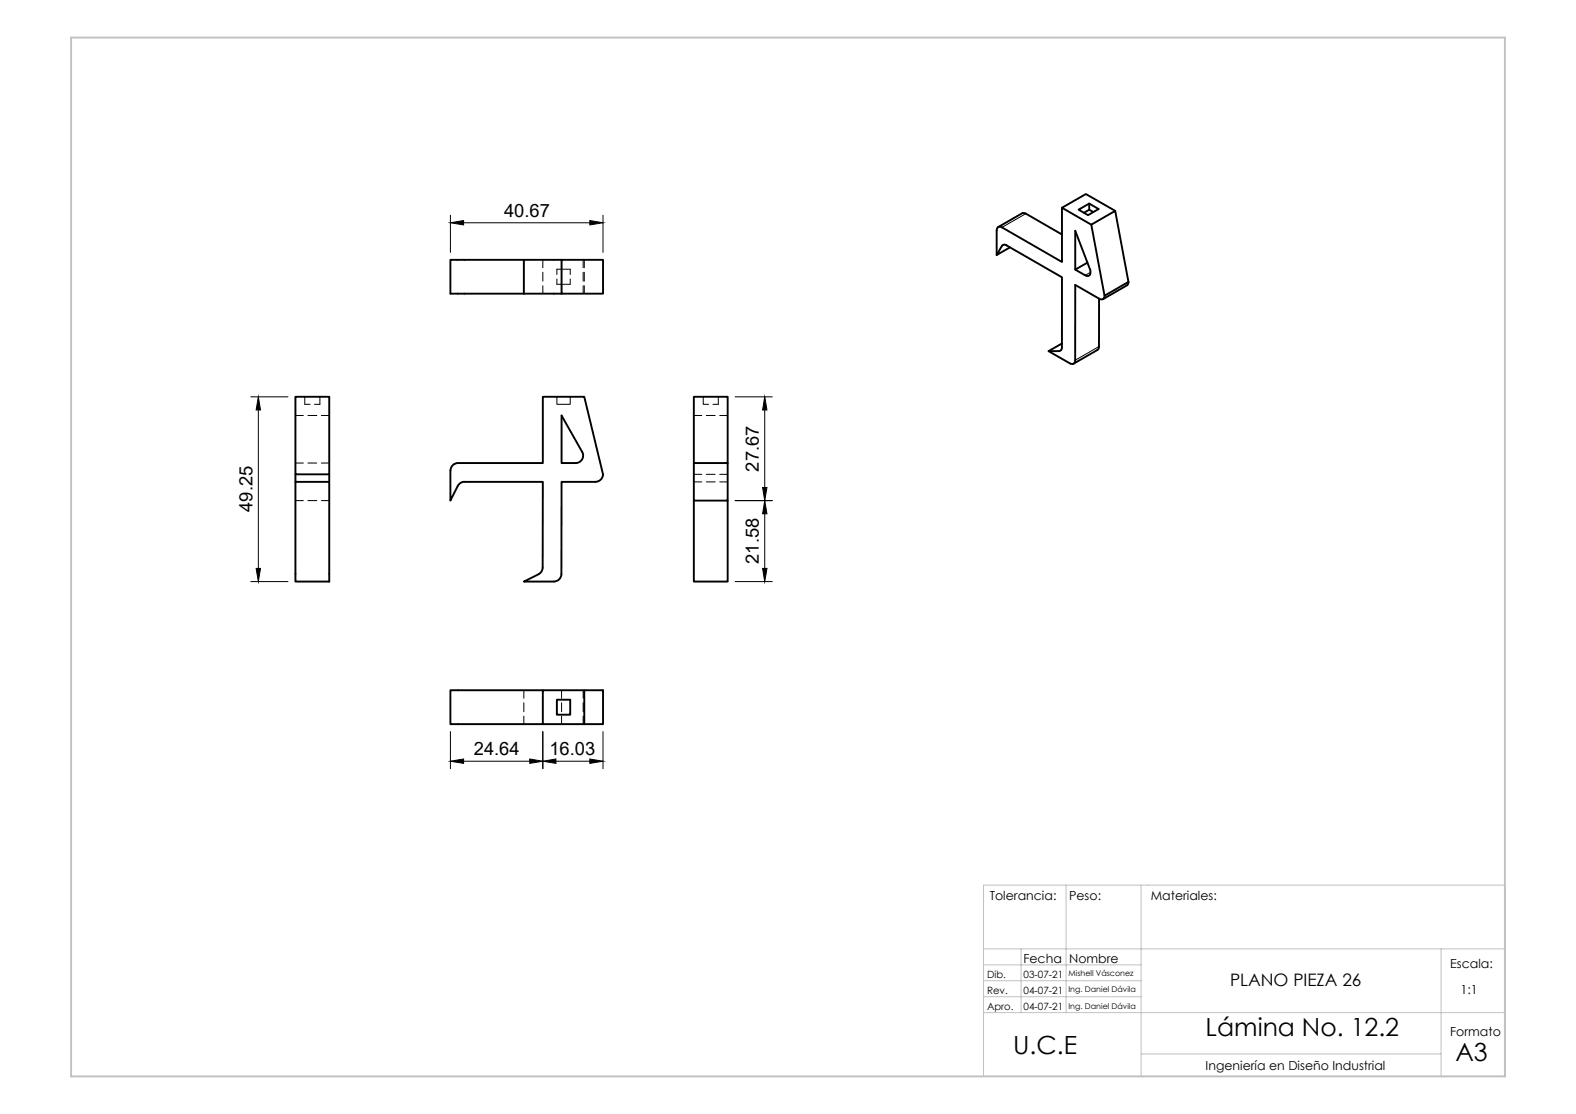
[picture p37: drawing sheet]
<svg xmlns="http://www.w3.org/2000/svg" width="420mm" height="297mm" viewBox="0 0 420 297" stroke-linecap="round" stroke-linejoin="round" font-family="sans-serif">
<defs><g id="words">
<g font-size="6.7">
<text x="270.1" y="281">U.C.E</text>
<text x="321.4" y="276.2">Lámina No. 12.2</text>
<text x="388" y="282.8">A3</text>
</g>
<g font-size="4.9">
<text x="134.4" y="57.8">40.67</text>
<text x="202.3" y="125.7" transform="rotate(-90 202.3 125.7)">27.67</text>
<text x="67.3" y="136.5" transform="rotate(-90 67.3 136.5)">49.25</text>
<text x="202.3" y="150.4" transform="rotate(-90 202.3 150.4)">21.58</text>
<text x="126.3" y="201.4">24.64</text>
<text x="146.5" y="201.4">16.03</text>
</g>
<text font-size="4.6" x="327.9" y="262.9">PLANO PIEZA 26</text>
<g font-size="3.3">
<text x="263.9" y="240">Tolerancia:</text>
<text x="285" y="240">Peso:</text>
<text x="306.8" y="240">Materiales:</text>
<text x="272.9" y="256.9">Fecha</text>
<text x="285" y="256.9">Nombre</text>
<text x="386.6" y="258.1">Escala:</text>
<text x="389.4" y="265.1">1:1</text>
<text x="386.6" y="276.2">Formato</text>
<text x="321.4" y="285.3">Ingeniería en Diseño Industrial</text>
</g>
<g font-size="2.7">
<text x="263.1" y="260.8">Dib.</text>
<text x="272.9" y="260.8">03-07-21</text>
<text x="263.1" y="265.1">Rev.</text>
<text x="263.1" y="269.3">Apro.</text>
<text x="272.9" y="265">04-07-21</text>
<text x="272.9" y="269.3">04-07-21</text>
</g>
<g font-size="2.1">
<text x="284.9" y="260.3">Mishell Vásconez</text>
<text x="284.9" y="264.6">Ing. Daniel Dávila</text>
<text x="284.9" y="268.9">Ing. Daniel Dávila</text>
</g>
</g></defs>
<!-- layer: Capa 1 -->
<path d="M262.2 236h139v51h-139zM284.2 236v34M304.2 236v51M262.2 253h139M262.2 257.3h42M272.2 253v17M384.2 253v34M262.2 270h139M262.2 261.5h42M262.2 265.8h42M304.2 281h80" fill="none" stroke="#c0c0c0" stroke-width=".27"/>
<path d="M19 10h382.2v277h-382.2z" fill="none" stroke="#c0c0c0" stroke-width=".5"/>
<g fill="none" stroke="#000" stroke-width=".27">
<path d="M120.1 59.4l3.5-.6v1.2zM120.1 57.4v9.9M123.6 59.4h33.6M157.2 58.8l3.6 .6-3.6 .6zM160.8 57.4v9.9M273.5 57l-6.4 3.6M144.7 69.3v2.1M144.7 72.6v2.4M144.7 76.2v2.1M148.5 73.2v-1.4h3.5v1.4M148.5 74.4v1.4h3.5v-1.4M155.5 69.3v2.1"/>
<path d="M155.5 72.6v2.4M155.5 76.2v2.1M155.8 69.3v2.1M155.8 72.6v2.4M155.8 76.2v2.1M267.7 65.2l-.6 .4M290.7 72.6l-1.4 .8M282.9 93.2l-.6 .4M293 92.4l-6.4 3.7M66.9 105.8h9.9M68.9 105.8l.5 3.5h-1.1zM68.9 109.3v42.3"/>
<path d="M78.8 110.8h2.1M81.3 105.8v2h1.4M82.1 110.8h2.4M85.3 105.8v2h-1.4M85.7 110.8h2.1M148.5 105.8v2h3.5v-2M185 110.8h2.1M187.5 105.8v2h1.4M188.3 110.8h2.4M191.5 105.8v2h-1.4M191.9 110.8h2.1M196 105.8h9.9"/>
<path d="M203.9 109.3v20.7M203.9 105.8l.6 3.5h-1.2zM78.8 123.5h2.1M78.8 133.5h2.1M82.1 123.5h2.4M82.1 133.5h2.4M85.7 123.5h2.1M85.7 133.5h2.1M185 126.5h2.1M185 128.5h2.1M188.3 126.5h2.4M188.3 128.5h2.4"/>
<path d="M191.9 126.5h2.1M191.9 128.5h2.1M196 133.5h9.9M203.3 130h1.2l-.6 3.5zM203.9 137v14.6M203.9 133.5l.6 3.5h-1.2zM66.9 155.1h9.9M68.3 151.6h1.1l-.5 3.5zM196 155.1h9.9M203.3 151.6h1.2l-.6 3.5zM120.1 195.1v9.9M139.7 184.1v2.1"/>
<path d="M139.7 187.4v2.4M139.7 191v2.1M144.7 195.1v9.9M149.7 184.1v2.1M149.7 187.4v2.4M149.7 191v2.1M155.5 184.1v2.1M155.5 187.4v2.4M155.5 191v2.1M160.8 195.1v9.9M120.1 203l3.5-.6v1.1zM123.6 203h17.6"/>
<path d="M141.2 202.4l3.5 .6-3.5 .5zM144.7 203l3.5-.6v1.1zM148.2 203h9M157.2 202.4l3.6 .6-3.6 .5z"/>
</g>
<g fill="none" stroke="#000" stroke-width=".51">
<path d="M272.5 56.9l-6.4 3.6M272.5 56.9l1 .1M273.5 57l9.6 5.5M283.1 55.4l7.8 4.5 6.4-3.7 3.5 19M290.4 54.3l-2.9 1.6 2.6 1.5 2.8-1.7-2.5-1.4v1.6M290.9 59.9l3.6 19 6.3-3.7M291.5 56.5l-1.1-.6-1.4 .8M297.3 56.2l-7.8-4.5-6.4 3.7v14.5l-16-9.3a.86 .86 0 0 0-1-.1 .86 .86 0 0 0-.4 1v6.5M139.7 69.3h-19.6v9h29.6M149.7 69.3h-10v9M149.7 78.3h.1M149.7 69.3h.1"/>
<path d="M149.7 69.3h11.1v9h-11.1zM269.3 66l-3.6 2 1.4-2.4a.83 .83 0 0 1 1.3-.2l14.7 8.5v18.7M289.9 70l-3.2 1.9v-10.4l4 10.7a.95 .95 0 0 1-.2 1.1 .95 .95 0 0 1-1.2 .1l-2.6-1.5M293 79.6l-.1 13.3-.3 .4-6.4 3.7M294.5 78.8a.86 .86 0 0 1-.4 .9 .86 .86 0 0 1-1 0l-6.4-3.7-.1 20.5a.83 .83 0 0 1-1.4 .4M300.4 76.1l-6.3 3.7M300.8 75.2l-.1 .5-.3 .4M279.5 93.6h2.8M283.1 91.6l-3.6 2 5.7 3.3M283.1 92.6a.85 .85 0 0 1-.8 1M78.8 105.8h9v20.7h-9zM185 105.8h9v17.7h-9z"/>
<path d="M78.8 126.5v2h9v26.6h-9v-26.6M87.8 126.5v2M153.5 123.5h-3.8v-12.7l5.5 9.7a1.99 1.99 0 0 1-1.7 3M160.8 126.5a2 2 0 0 1-2 2h-9.1v24.6M160.8 126.5l-5-20.7h-11.1v17.7h-22.6a2 2 0 0 0-2 2v8l1.9-3.9 .6-.7 .8-.4h21.3v22.8M185 133.5v21.6h9v-21.6M185 123.5v10h9v-10M144.7 151.3l-.2 .9-.6 .7-4.2 2.2h8M149.7 153.1a2 2 0 0 1-2 2M144.7 184.1h-24.6v9h24.6v-9h11.1M144.7 193.1h11.1v-9h5v9h-5M148.5 186.6h3.5v4h-3.5z"/>
</g>
<path d="M120.1 59.4l3.5-.6v1.2zM157.2 58.8l3.6 .6-3.6 .6zM68.9 105.8l.5 3.5h-1.1zM203.9 105.8l.6 3.5h-1.2zM203.9 133.5l.6 3.5h-1.2zM203.3 130h1.2l-.6 3.5zM68.3 151.6h1.1l-.5 3.5zM203.3 151.6h1.2l-.6 3.5zM120.1 203l3.5-.6v1.1zM141.2 202.4l3.5 .6-3.5 .5zM144.7 203l3.5-.6v1.1zM157.2 202.4l3.6 .6-3.6 .5z" fill="#000"/>
<use href="#words"/>
</svg>
